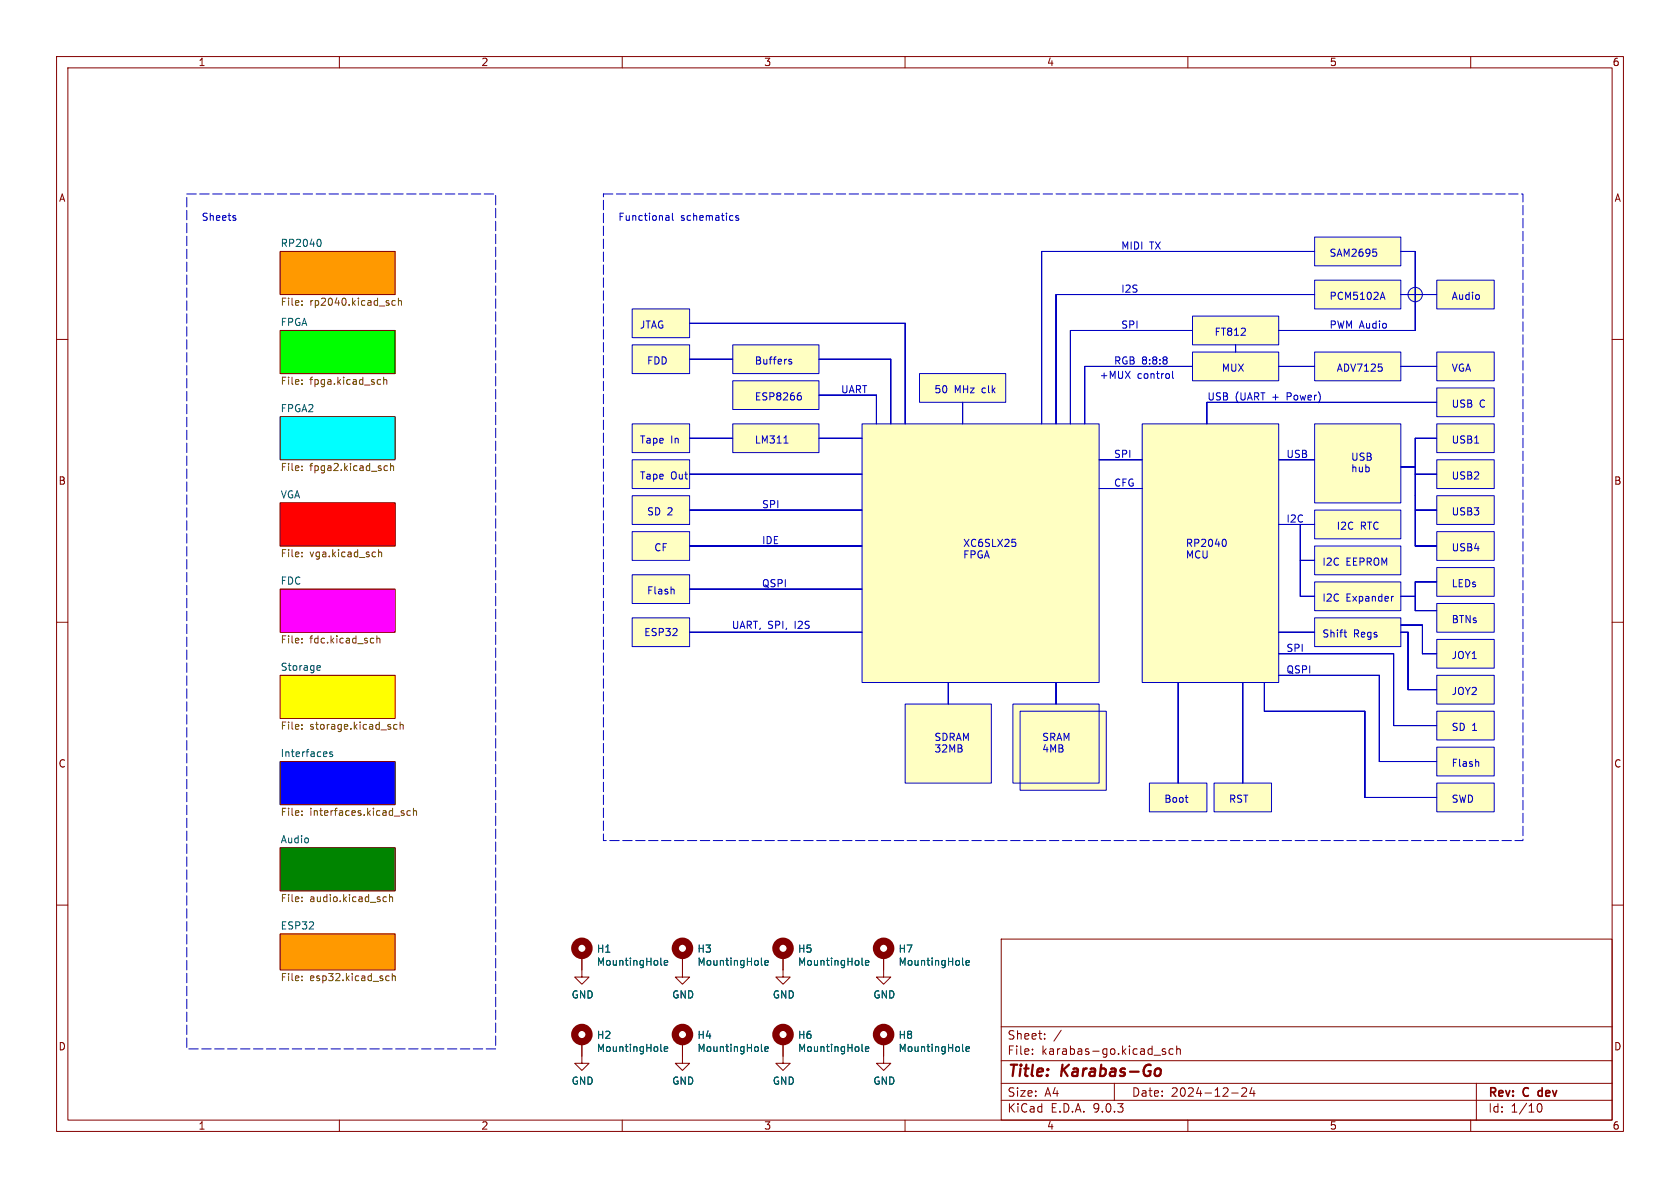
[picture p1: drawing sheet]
<svg xmlns="http://www.w3.org/2000/svg" width="297mm" height="210mm" viewBox="0 0 297 210" stroke-linecap="round" stroke-linejoin="round" font-family="sans-serif">
<defs><g id="words">
<g font-size="2.8" fill="#840000">
<text x="178" y="190.9">Title:</text>
<text x="187.7" y="190.9">Karabas-Go</text>
</g>
<g font-size="2.1" fill="#840000">
<text x="178" y="184">Sheet:</text>
<text x="178" y="186.7">File:</text>
<text x="184.1" y="186.7">karabas-go.kicad_sch</text>
<text x="178" y="196.9">KiCad</text>
<text x="178" y="194.1">Size:</text>
<text x="184.7" y="194.1">A4</text>
<text x="185.7" y="196.9">E.D.A.</text>
<text x="193.3" y="196.9">9.0.3</text>
<text x="200" y="194.1">Date:</text>
<text x="207" y="194.1">2024-12-24</text>
<text x="263" y="194.3">Rev:</text>
<text x="263" y="196.9">Id:</text>
<text x="267.1" y="196.9">1/10</text>
<text x="269.4" y="194.3">C</text>
<text x="272.6" y="194.3">dev</text>
</g>
<g font-size="1.8" fill="#840000">
<text x="35" y="11.9">1</text>
<text x="85" y="11.9">2</text>
<text x="135" y="11.9">3</text>
<text x="185" y="11.9">4</text>
<text x="235" y="11.9">5</text>
<text x="285" y="11.9">6</text>
<text x="10.3" y="35.9">A</text>
<text x="285.3" y="35.9">A</text>
<text x="10.3" y="85.9">B</text>
<text x="285.3" y="85.9">B</text>
<text x="10.3" y="135.9">C</text>
<text x="285.3" y="135.9">C</text>
<text x="10.3" y="185.9">D</text>
<text x="285.3" y="185.9">D</text>
<text x="35" y="199.9">1</text>
<text x="85" y="199.9">2</text>
<text x="135" y="199.9">3</text>
<text x="185" y="199.9">4</text>
<text x="235" y="199.9">5</text>
<text x="285" y="199.9">6</text>
</g>
<g font-size="1.8" fill="#0000c2">
<text x="35.6" y="39.1">Sheets</text>
<text x="109.2" y="39.1">Functional</text>
<text x="120.3" y="39.1">schematics</text>
<text x="198.1" y="44.2">MIDI</text>
<text x="203.2" y="44.2">TX</text>
<text x="234.9" y="45.5">SAM2695</text>
<text x="198.1" y="51.8">I2S</text>
<text x="234.9" y="53.1">PCM5102A</text>
<text x="256.5" y="53.1">Audio</text>
<text x="113" y="58.2">JTAG</text>
<text x="198.1" y="58.2">SPI</text>
<text x="214.6" y="59.4">FT812</text>
<text x="234.9" y="58.2">PWM Audio</text>
<text x="114.3" y="64.5">FDD</text>
<text x="133.3" y="64.5">Buffers</text>
<text x="196.8" y="64.5">RGB 8:8:8</text>
<text x="215.9" y="65.8">MUX</text>
<text x="236.2" y="65.8">ADV7125</text>
<text x="256.5" y="65.8">VGA</text>
<text x="133.3" y="70.9">ESP8266</text>
<text x="148.6" y="69.6">UART</text>
<text x="165.1" y="69.6">50</text>
<text x="168.7" y="69.6">MHz</text>
<text x="173.7" y="69.6">clk</text>
<text x="194.3" y="67.1">+MUX</text>
<text x="201" y="67.1">control</text>
<text x="213.4" y="70.9">USB</text>
<text x="218.3" y="70.9">(UART</text>
<text x="225" y="70.9">+</text>
<text x="227.8" y="70.9">Power)</text>
<text x="256.5" y="72.1">USB</text>
<text x="261.5" y="72.1">C</text>
<text x="113" y="78.5">Tape</text>
<text x="118.6" y="78.5">In</text>
<text x="133.3" y="78.5">LM311</text>
<text x="196.8" y="81">SPI</text>
<text x="227.3" y="81">USB</text>
<text x="238.8" y="81.5">USB</text>
<text x="238.8" y="83.6">hub</text>
<text x="256.5" y="78.5">USB1</text>
<text x="113" y="84.8">Tape</text>
<text x="118.6" y="84.8">Out</text>
<text x="134.6" y="89.9">SPI</text>
<text x="196.8" y="86.1">CFG</text>
<text x="256.5" y="84.8">USB2</text>
<text x="114.3" y="91.2">SD 2</text>
<text x="227.3" y="92.5">I2C</text>
<text x="236.2" y="93.7">I2C</text>
<text x="240.5" y="93.7">RTC</text>
<text x="256.5" y="91.2">USB3</text>
<text x="115.6" y="97.5">CF</text>
<text x="134.6" y="96.3">IDE</text>
<text x="170.2" y="96.8">XC6SLX25</text>
<text x="170.2" y="98.8">FPGA</text>
<text x="209.5" y="96.8">RP2040</text>
<text x="209.5" y="98.8">MCU</text>
<text x="233.7" y="100.1">I2C</text>
<text x="237.9" y="100.1">EEPROM</text>
<text x="256.5" y="97.5">USB4</text>
<text x="114.3" y="105.2">Flash</text>
<text x="134.6" y="103.9">QSPI</text>
<text x="233.7" y="106.4">I2C</text>
<text x="237.9" y="106.4">Expander</text>
<text x="256.5" y="103.9">LEDs</text>
<text x="113.8" y="112.5">ESP32</text>
<text x="129.3" y="111.3">UART, SPI,</text>
<text x="140.6" y="111.3">I2S</text>
<text x="233.7" y="112.8">Shift</text>
<text x="239.3" y="112.8">Regs</text>
<text x="256.5" y="110.2">BTNs</text>
<text x="227.3" y="115.3">SPI</text>
<text x="227.3" y="119.1">QSPI</text>
<text x="256.5" y="116.6">JOY1</text>
<text x="256.5" y="122.9">JOY2</text>
<text x="165.1" y="131.1">SDRAM</text>
<text x="184.1" y="131.1">SRAM</text>
<text x="256.5" y="129.3">SD 1</text>
<text x="165.1" y="133.1">32MB</text>
<text x="184.1" y="133.1">4MB</text>
<text x="256.5" y="135.6">Flash</text>
<text x="205.7" y="142">Boot</text>
<text x="217.2" y="142">RST</text>
<text x="256.5" y="142">SWD</text>
</g>
<g font-size="1.8" fill="#006464">
<text x="49.5" y="43.7">RP2040</text>
<text x="49.5" y="57.7">FPGA</text>
<text x="49.5" y="72.9">FPGA2</text>
<text x="49.5" y="88.2">VGA</text>
<text x="49.5" y="103.4">FDC</text>
<text x="49.5" y="118.7">Storage</text>
<text x="49.5" y="133.9">Interfaces</text>
<text x="49.5" y="149.1">Audio</text>
<text x="49.5" y="164.4">ESP32</text>
<text x="105.4" y="168.6">H1</text>
<text x="105.4" y="170.9">MountingHole</text>
<text x="123.2" y="168.6">H3</text>
<text x="123.2" y="170.9">MountingHole</text>
<text x="141" y="168.6">H5</text>
<text x="141" y="170.9">MountingHole</text>
<text x="158.8" y="168.6">H7</text>
<text x="158.8" y="170.9">MountingHole</text>
<text x="101" y="176.7">GND</text>
<text x="118.7" y="176.7">GND</text>
<text x="136.5" y="176.7">GND</text>
<text x="154.3" y="176.7">GND</text>
<text x="105.4" y="183.8">H2</text>
<text x="123.2" y="183.8">H4</text>
<text x="141" y="183.8">H6</text>
<text x="158.8" y="183.8">H8</text>
<text x="101" y="191.9">GND</text>
<text x="105.4" y="186.2">MountingHole</text>
<text x="118.7" y="191.9">GND</text>
<text x="123.2" y="186.2">MountingHole</text>
<text x="136.5" y="191.9">GND</text>
<text x="141" y="186.2">MountingHole</text>
<text x="154.3" y="191.9">GND</text>
<text x="158.8" y="186.2">MountingHole</text>
</g>
<g font-size="1.8" fill="#725600">
<text x="49.5" y="54.4">File:</text>
<text x="54.8" y="54.4">rp2040.kicad_sch</text>
<text x="49.5" y="68.4">File:</text>
<text x="54.8" y="68.4">fpga.kicad_sch</text>
<text x="49.5" y="83.6">File:</text>
<text x="54.8" y="83.6">fpga2.kicad_sch</text>
<text x="49.5" y="98.8">File:</text>
<text x="54.8" y="98.8">vga.kicad_sch</text>
<text x="49.5" y="114.1">File:</text>
<text x="54.8" y="114.1">fdc.kicad_sch</text>
<text x="49.5" y="129.3">File:</text>
<text x="54.8" y="129.3">storage.kicad_sch</text>
<text x="49.5" y="144.6">File:</text>
<text x="54.8" y="144.6">interfaces.kicad_sch</text>
<text x="49.5" y="159.8">File:</text>
<text x="54.8" y="159.8">audio.kicad_sch</text>
<text x="49.5" y="173.8">File:</text>
<text x="54.8" y="173.8">esp32.kicad_sch</text>
</g>
</g></defs>
<g fill="none" stroke="#840000" stroke-width=".18">
<path d="M10 10h277v190h-277zM12 12h273v186h-273zM60 10v2M110 10v2M160 10v2M210 10v2M260 10v2M10 60h2M285 60h2M10 110h2M285 110h2M10 160h2"/>
<path d="M177 166h108v32h-108zM285 160h2M60 198v2M110 198v2M160 198v2M177 194.5h108M177 191.5h108M177 187.5h108M177 181.5h108M182.5 186.3v.1M182.5 185.5v.1M184.7 183.6v.1"/>
<path d="M184.7 182.8v.1M187.6 182.1l-1.3 2M197 191.5v3M204 186.5h1.2M206 185.5l-.3-.1-.2 .2v.2l.5 .2v.3h-.5M207.4 185.5l-.4-.1-.3 .3v.4l.1 .2h.6M208 185.5l.2-.1 .4 .1 .1 .9M208 184.9v1.5M210 198v2M217.7 193.2h1.2M219.5 192.4l.6-.1 .2 .1 .1 .3-.9 1.1h.9M221.3 192.2l-.3 1.1h.9"/>
<path d="M221.7 192.8v1M260 198v2M261 191.5v6.5M271.7 195.7l.2-.5 .2-.1a.81 .81 0 0 1 .6 .6 .81 .81 0 0 1-.3 .8h-.4l-.3-.5"/>
</g>
<path d="M272 192.9v.7" fill="none" stroke="#840000" stroke-width=".3"/>
<path d="M204.4 189a.5 .5 0 0 1 .8 .3v.5a.62 .62 0 0 1-.8 .4" fill="none" stroke="#840000" stroke-width=".4"/>
<g fill="#f90" stroke="#f90" stroke-width=".18">
<path d="M49.5 165.1h20.3v6.4h-20.3z"/>
<path d="M49.5 44.5h20.3v7.6h-20.3z"/>
</g>
<path d="M49.5 104.1h20.3v7.7h-20.3z" fill="#f0f" stroke="#f0f" stroke-width=".18"/>
<path d="M49.5 119.4h20.3v7.6h-20.3z" fill="#ff0" stroke="#ff0" stroke-width=".18"/>
<path d="M49.5 149.9h20.3v7.6h-20.3z" fill="#008400" stroke="#008400" stroke-width=".18"/>
<path d="M49.5 88.9h20.3v7.6h-20.3z" fill="#f00" stroke="#f00" stroke-width=".18"/>
<path d="M49.5 134.6h20.3v7.6h-20.3z" fill="#00f" stroke="#00f" stroke-width=".18"/>
<path d="M49.5 73.7h20.3v7.6h-20.3z" fill="#0ff" stroke="#0ff" stroke-width=".18"/>
<path d="M49.5 58.4h20.3v7.6h-20.3z" fill="#0f0" stroke="#0f0" stroke-width=".18"/>
<g fill="#ffffc2">
<path d="M111.8 109.2h10.1v5.1h-10.1z"/>
<path d="M111.8 87.6h10.1v5.1h-10.1z"/>
<path d="M111.8 74.9h10.1v5.1h-10.1z"/>
<path d="M111.8 101.6h10.1v5.1h-10.1z"/>
<path d="M111.8 94h10.1v5.1h-10.1z"/>
<path d="M111.8 81.3h10.1v5.1h-10.1z"/>
<path d="M210.8 55.9h15.3v5.1h-15.3z"/>
<path d="M152.4 74.9h41.9v45.8h-41.9z"/>
<path d="M129.5 74.9h15.3v5.1h-15.3z"/>
<path d="M179.1 124.5h15.2v13.9h-15.2z"/>
<path d="M254 62.2h10.2v5.1h-10.2z"/>
<path d="M254 49.5h10.2v5.1h-10.2z"/>
<path d="M160 124.5h15.3v13.9h-15.3z"/>
<path d="M180.3 125.7h15.3v14h-15.3z"/>
<path d="M203.2 138.4h10.2v5.1h-10.2z"/>
<path d="M214.6 138.4h10.2v5.1h-10.2z"/>
<path d="M201.9 74.9h24.2v45.8h-24.2z"/>
<path d="M254 100.3h10.2v5.1h-10.2z"/>
</g>
<circle cx="250.2" cy="52.1" r="1.27" fill="#ffffc2" stroke="#ffffc2" stroke-width=".18"/>
<g fill="#ffffc2">
<path d="M232.4 41.9h15.2v5.1h-15.2z"/>
<path d="M232.4 49.5h15.2v5.1h-15.2z"/>
<path d="M254 94h10.2v5.1h-10.2z"/>
<path d="M254 87.6h10.2v5.1h-10.2z"/>
<path d="M210.8 62.2h15.3v5.1h-15.3z"/>
<path d="M254 81.3h10.2v5.1h-10.2z"/>
<path d="M254 68.6h10.2v5.1h-10.2z"/>
<path d="M254 74.9h10.2v5.1h-10.2z"/>
<path d="M232.4 74.9h15.2v14h-15.2z"/>
<path d="M232.4 62.2h15.2v5.1h-15.2z"/>
<path d="M254 106.7h10.2v5.1h-10.2z"/>
<path d="M254 119.4h10.2v5.1h-10.2z"/>
<path d="M254 113h10.2v5.1h-10.2z"/>
<path d="M232.4 90.2h15.2v5.1h-15.2z"/>
<path d="M232.4 96.5h15.2v5.1h-15.2z"/>
<path d="M162.6 66h15.2v5.1h-15.2z"/>
<path d="M232.4 109.2h15.2v5.1h-15.2z"/>
<path d="M129.5 61h15.3v5h-15.3z"/>
<path d="M111.8 54.6h10.1v5.1h-10.1z"/>
<path d="M111.8 61h10.1v5h-10.1z"/>
<path d="M254 132.1h10.2v5.1h-10.2z"/>
<path d="M254 125.7h10.2v5.1h-10.2z"/>
<path d="M254 138.4h10.2v5.1h-10.2z"/>
<path d="M129.5 67.3h15.3v5.1h-15.3z"/>
<path d="M232.4 102.9h15.2v5.1h-15.2z"/>
</g>
<g fill="none" stroke="#840000" stroke-width=".18">
<path d="M49.5 58.4h20.3v7.6h-20.3zM49.5 44.5h20.3v7.6h-20.3zM49.5 73.7h20.3v7.6h-20.3zM49.5 88.9h20.3v7.6h-20.3zM49.5 104.1h20.3v7.7h-20.3zM49.5 119.4h20.3v7.6h-20.3zM49.5 134.6h20.3v7.6h-20.3zM49.5 149.9h20.3v7.6h-20.3zM49.5 165.1h20.3v6.4h-20.3zM102.9 168.9v3.8h1.2l-1.2 1.3-1.3-1.3h1.3M120.6 168.9v3.8h1.3l-1.3 1.3-1.2-1.3h1.2M138.4 168.9v3.8h1.3l-1.3 1.3-1.2-1.3h1.2"/>
<path d="M156.2 168.9v3.8h1.3l-1.3 1.3-1.3-1.3h1.3M102.9 184.2v3.8h1.2l-1.2 1.2-1.3-1.2h1.3M120.6 184.2v3.8h1.3l-1.3 1.2-1.2-1.2h1.2M138.4 184.2v3.8h1.3l-1.3 1.2-1.2-1.2h1.2M156.2 184.2v3.8h1.3l-1.3 1.2-1.3-1.2h1.3"/>
</g>
<g fill="none" stroke="#725600" stroke-width=".18">
<path d="M53.4 53.2v.1M53.4 53.9v.1M69.9 53.2l-.4-.1-.2 .3 .1 .5h.5M70.4 53.3l.2-.2 .3 .1 .1 .8M70.4 52.7v1.3M53.4 67.2v.1M53.4 67.8v.1M66.9 67.1l.4 .1M67.3 67.9h-.4M67.8 67.2l.2-.1 .3 .1 .1 .7M67.8 66.7v1.2M53.4 82.4v.1"/>
<path d="M53.4 83.1v.1M53.4 97.6v.2M53.4 98.3v.1M66.9 97.2v1.2M66.9 97.7l.2-.1h.3l.1 .8M68 83.1h.5M68 82.4h.5M69 82.5l.2-.2 .3 .1 .1 .8M69 81.9v1.3M53.4 112.9v.1M53.4 113.5v.2M66 112.8l.1 .1"/>
<path d="M66.1 113.6l-.1 .1M66.6 112.4v1.3M66.6 112.9l.2-.1 .3 .1 .1 .8M53.4 128.1v.1M53.4 128.8v.1M70.2 128.1h-.4l-.2 .2 .1 .5h.5M70.7 128.2l.2-.1h.3l.1 .8M70.7 127.6v1.3M53.4 143.4v.1M53.4 144v.1M53.4 158.6v.1M53.4 159.3v.1"/>
<path d="M67.8 159.3h.5M67.8 158.6h.5M68.9 158.7l.1-.2 .3 .1 .1 .8M68.9 158.1v1.3M71.1 143.7l.3 .1 .1 .2-.2 .1h-.3M71.1 143.3l.3 .1M72.6 143.4l-.4-.1-.3 .2 .2 .6h.5M73.1 143.4l.2-.1 .3 .1v.7M73.1 142.9v1.2M53.4 173.2v.2M53.4 172.6v.1M68.3 173.3h.5"/>
<path d="M68.3 172.6h.5M69.3 172.6l.2-.1 .3 .1 .1 .8M69.3 172.1v1.3"/>
</g>
<g fill="none" stroke="#006464" stroke-width=".18">
<path d="M56.5 42.3a.79 .79 0 0 1 0 1.3M56.2 117.7h.4v.3l-.6 .1M56.6 118.4l-.4 .1M58.8 133l-.3-.1-.2 .2v.2l.5 .1v.3h-.5M116.8 170.5l.2 .1M117.4 170.2l.6-.1v-.3h-.4l-.2 .2 .1 .6h.5M134.6 170.5l.2 .1M135.2 170.2l.6-.1v-.3h-.4l-.2 .2 .1 .6h.5M152.4 170.5l.2 .1M153 170.2l.6-.1-.1-.3h-.3l-.2 .2 .1 .6h.4M170.2 170.5l.2 .1M170.8 170.2l.6-.1-.1-.3h-.3l-.2 .2v.6h.5"/>
<path d="M116.8 185.7l.2 .2M117.4 185.4l.6-.1v-.2l-.4-.1-.2 .2 .1 .6h.5M134.6 185.7l.2 .2M135.2 185.4l.6-.1v-.2l-.4-.1-.2 .2 .1 .6h.5M152.4 185.7l.2 .2M153 185.4l.6-.1-.1-.2-.3-.1-.2 .2 .1 .6h.4M170.2 185.7l.2 .2M170.8 185.4l.6-.1-.1-.2-.3-.1-.2 .2v.6h.5"/>
</g>
<g fill="none" stroke="#840000" stroke-width="1.3">
<circle cx="102.9" cy="167.6" r="1.27"/>
<circle cx="120.6" cy="167.6" r="1.27"/>
<circle cx="138.4" cy="167.6" r="1.27"/>
<circle cx="156.2" cy="167.6" r="1.27"/>
<circle cx="102.9" cy="182.9" r="1.27"/>
<circle cx="120.6" cy="182.9" r="1.27"/>
<circle cx="138.4" cy="182.9" r="1.27"/>
<circle cx="156.2" cy="182.9" r="1.27"/>
</g>
<g fill="none" stroke="#0000c2" stroke-width=".18">
<path d="M41.5 38.5l.2 .2-.2 .3M41.5 38.1l.1 .1M117.8 38.1l.4 .1 .1 .8M118.3 38.9l-.5 .1M118.3 38.4l-.5 .1M118.9 37.7v1.1l.2 .2M130.5 38.2l-.3-.1-.1 .2v.2l.4 .1v.3h-.4M111.8 54.6h10.1v5.1h-10.1zM121.9 57.2h38.1zM160 57.2v17.7zM184.1 44.5v30.4zM184.1 44.5h48.3z"/>
<path d="M186.7 52.1v22.8zM186.7 52.1h45.7zM189.2 58.4h21.6zM189.2 58.4v16.5zM210.8 55.9h15.3v5.1h-15.3zM226.1 58.4h24.1zM232.4 41.9h15.2v5.1h-15.2zM232.4 49.5h15.2v5.1h-15.2zM242.7 44h.6M243.2 44.5l.2 .3v.3l-.2 .2M244.1 52.6h.6M244.4 51.7l.4 1.2"/>
<path d="M247.6 44.5h2.6zM247.6 52.1h6.4zM250.2 52.1v6.3zM250.2 44.5v7.6zM254 49.5h10.2v5.1h-10.2zM111.8 74.9h10.1v5.1h-10.1zM111.8 61h10.1v5h-10.1zM121.9 77.5h7.6zM121.9 63.5h7.6zM129.5 74.9h15.3v5.1h-15.3zM129.5 61h15.3v5h-15.3zM129.5 67.3h15.3v5.1h-15.3z"/>
<path d="M138.6 78.3h.7M139.5 63.6h.4M139.5 63.9l.4 .1 .1 .2-.2 .2-.4-.1M141.2 69.9h.2l.3 .3-.1 .4-.4 .1M141.3 69.4h.3M144.8 77.5h7.6zM144.8 69.9h10.1zM144.8 63.5h12.7zM152.4 74.9h41.9v45.8h-41.9zM154.9 69.9v5zM157.5 63.5v11.4zM162.6 66h15.2v5.1h-15.2z"/>
<path d="M170.2 71.1v3.8zM191.8 64.8v10.1zM191.8 64.8h19zM201.9 74.9h24.2v45.8h-24.2zM206.3 63.2v.3M206.3 63.8v.4M207.3 65.6v1.1l.2 .2M210.8 62.2h15.3v5.1h-15.3zM213.4 71.1v3.8zM213.4 71.1h40.6zM218.4 61v1.2zM226.1 64.8h6.3z"/>
<path d="M232.4 74.9h15.2v14h-15.2zM232.4 62.2h15.2v5.1h-15.2zM244.3 65v.5M247.6 64.8h6.4zM250.2 77.5v6.3zM250.2 77.5h3.8zM254 62.2h10.2v5.1h-10.2zM254 68.6h10.2v5.1h-10.2zM254 74.9h10.2v5.1h-10.2zM111.8 87.6h10.1v5.1h-10.1zM111.8 94h10.1v5.1h-10.1zM111.8 81.3h10.1v5.1h-10.1z"/>
<path d="M121.9 96.5h30.5zM121.9 90.2h30.5zM121.9 83.8h30.5zM178.9 95.3h.6M179.5 95.9l.1 .2-.1 .4M194.3 86.4h7.6zM194.3 81.3h7.6zM216.5 95.3a.79 .79 0 0 1 0 1.3M226.1 81.3h6.3zM226.1 92.7h6.3zM229.9 92.7v6.4zM229.9 99.1h2.5z"/>
<path d="M229.9 99.1v6.3zM232.4 90.2h15.2v5.1h-15.2zM232.4 96.5h15.2v5.1h-15.2zM247.6 82.6h2.6zM250.2 87.6v8.9zM250.2 83.8h3.8zM250.2 83.8v3.8zM250.2 96.5h3.8zM250.2 90.2h3.8zM254 94h10.2v5.1h-10.2zM254 87.6h10.2v5.1h-10.2zM254 81.3h10.2v5.1h-10.2z"/>
<path d="M111.8 109.2h10.1v5.1h-10.1zM111.8 101.6h10.1v5.1h-10.1zM119.1 104.2l.1 .8M121.9 104.1h30.5zM121.9 111.8h30.5zM226.1 115.6h20.3zM226.1 119.4h17.7zM226.1 111.8h6.3zM229.9 105.4h2.5zM232.4 109.2h15.2v5.1h-15.2zM232.4 102.9h15.2v5.1h-15.2zM237.6 111.8h.5"/>
<path d="M237.8 112.4l.3 .2M243.8 119.4v15.2zM246.4 105.4l-.3 .1M246.4 115.6v12.7zM247.6 105.4h2.6zM247.6 111.8h1.3zM247.6 110.5h3.9zM248.9 111.8v10.1zM250.2 108h3.8zM250.2 102.9v5.1zM250.2 102.9h3.8zM251.5 110.5v5.1z"/>
<path d="M251.5 115.6h2.5zM254 100.3h10.2v5.1h-10.2zM254 106.7h10.2v5.1h-10.2zM254 119.4h10.2v5.1h-10.2zM254 113h10.2v5.1h-10.2zM160 124.5h15.3v13.9h-15.3zM167.6 120.7v3.8zM179.1 124.5h15.2v13.9h-15.2zM180.3 125.7h15.3v14h-15.3zM186.7 120.7v3.8zM203.2 138.4h10.2v5.1h-10.2zM208.3 120.7v17.7z"/>
<path d="M214.6 138.4h10.2v5.1h-10.2zM219.7 120.7v17.7zM223.5 120.7v5zM223.5 125.7h17.8zM241.3 125.7v15.3zM243.8 134.6h10.2zM246.4 128.3h7.6zM248.9 121.9h5.1zM254 132.1h10.2v5.1h-10.2zM254 125.7h10.2v5.1h-10.2zM254 138.4h10.2v5.1h-10.2zM261.4 134.7v.8"/>
<path d="M209.5 141h.5M209.9 141.8h.1M241.3 141h12.7z"/>
<circle cx="250.2" cy="52.1" r="1.27"/>
</g>
<path d="M33 34.3h54.6v151.1h-54.6zM106.7 34.3h162.5v114.3h-162.5z" fill="none" stroke="#0000c2" stroke-width=".18" stroke-dasharray="1.7 .6"/>
<use href="#words"/>
</svg>
